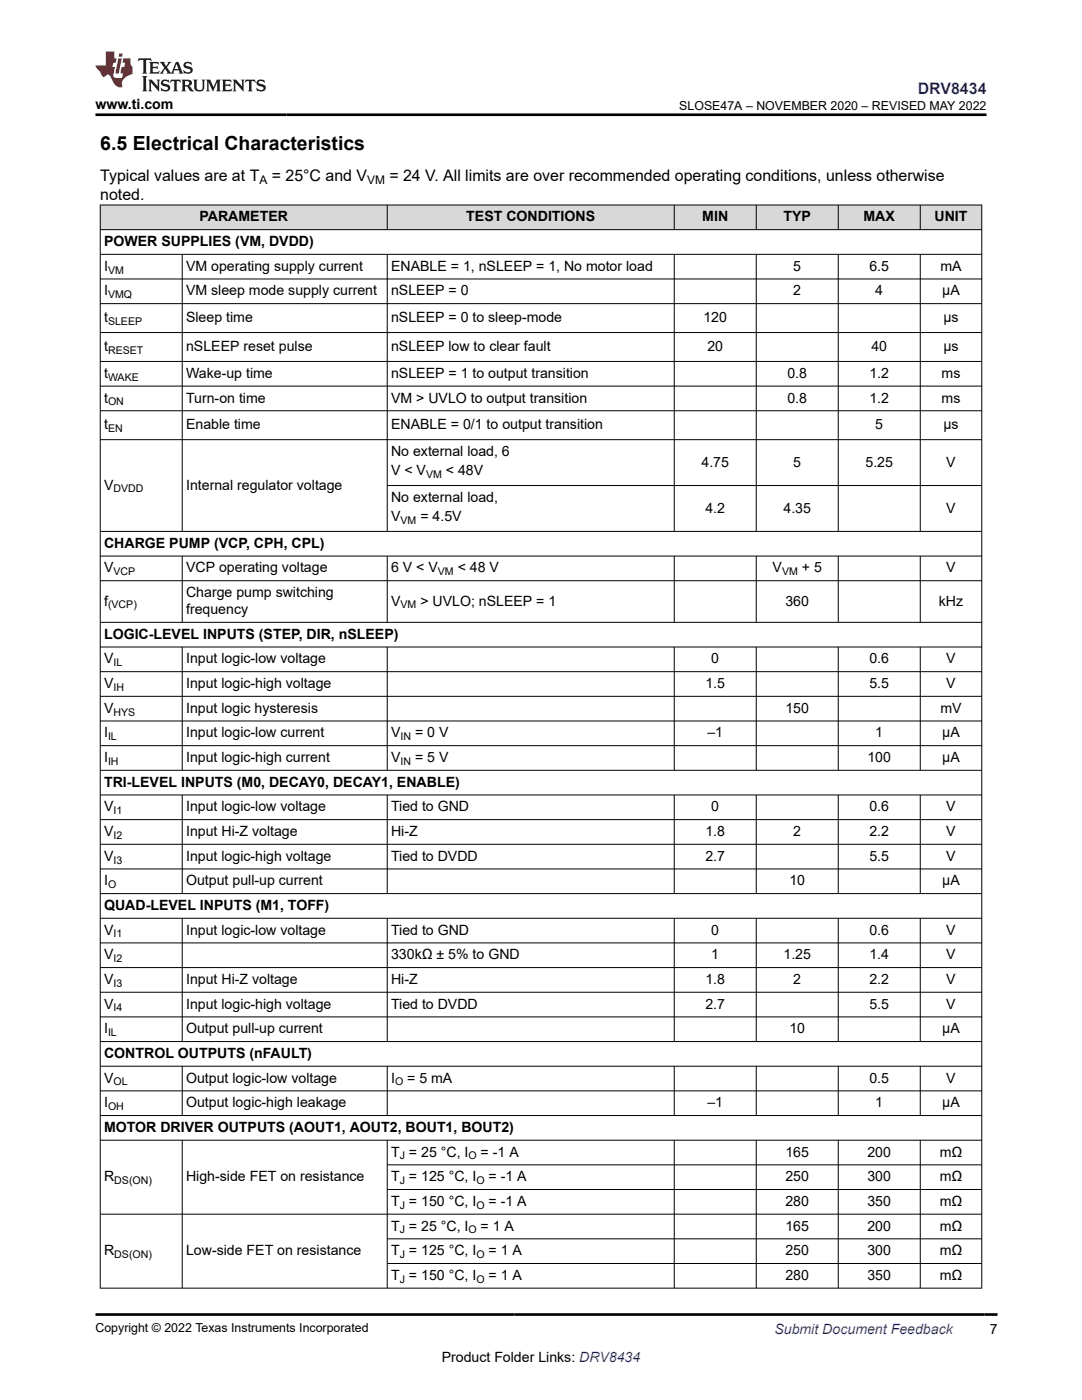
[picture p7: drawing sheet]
<svg xmlns="http://www.w3.org/2000/svg" width="216mm" height="279mm" viewBox="0 0 216 279" stroke-linecap="round" stroke-linejoin="round" font-family="sans-serif">
<defs><g id="words">
<text font-size="3.9" x="20" y="29.9">6.5 Electrical Characteristics</text>
<text font-size="3.2" fill="#00f" x="183.1" y="18.7">DRV8434</text>
<g font-size="3.2">
<text x="20" y="36.1">Typical values are at T</text>
<text x="20" y="39.9">noted.</text>
<text x="54.2" y="36.1">= 25°C and V</text>
<text x="77.7" y="36.1">= 24 V. All limits are over recommended operating conditions, unless otherwise</text>
</g>
<g font-size="2.8">
<text x="19" y="21.8">www.ti.com</text>
<text x="39.8" y="44.2">PARAMETER</text>
<text x="93" y="44.2">TEST CONDITIONS</text>
<text x="140.1" y="44.2">MIN</text>
<text x="156.3" y="44.2">TYP</text>
<text x="172.3" y="44.2">MAX</text>
<text x="186.5" y="44.2">UNIT</text>
<text x="20.8" y="49.1">POWER SUPPLIES (VM, DVDD)</text>
<text x="20.8" y="54">I</text>
<text x="20.8" y="59">I</text>
<text x="37.1" y="54">VM operating supply current</text>
<text x="37.1" y="59">VM sleep mode supply current</text>
<text x="78" y="54">ENABLE = 1, nSLEEP = 1, No motor load</text>
<text x="78" y="59">nSLEEP = 0</text>
<text x="158.3" y="54">5</text>
<text x="158.3" y="59">2</text>
<text x="173.5" y="54">6.5</text>
<text x="174.7" y="59">4</text>
<text x="187.6" y="54">mA</text>
<text x="188" y="59">μA</text>
<text x="20.8" y="64.3">t</text>
<text x="37.1" y="64.3">Sleep time</text>
<text x="78" y="64.3">nSLEEP = 0 to sleep-mode</text>
<text x="140.4" y="64.3">120</text>
<text x="188.2" y="64.3">μs</text>
<text x="20.8" y="70.1">t</text>
<text x="37.1" y="70.1">nSLEEP reset pulse</text>
<text x="78" y="70.1">nSLEEP low to clear fault</text>
<text x="141.2" y="70.1">20</text>
<text x="173.9" y="70.1">40</text>
<text x="188.2" y="70.1">μs</text>
<text x="20.8" y="75.4">t</text>
<text x="37.1" y="75.4">Wake-up time</text>
<text x="78" y="75.4">nSLEEP = 1 to output transition</text>
<text x="157.1" y="75.4">0.8</text>
<text x="173.5" y="75.4">1.2</text>
<text x="187.9" y="75.4">ms</text>
<text x="20.8" y="80.3">t</text>
<text x="37.1" y="80.3">Turn-on time</text>
<text x="78" y="80.3">VM &gt; UVLO to output transition</text>
<text x="157.1" y="80.3">0.8</text>
<text x="173.5" y="80.3">1.2</text>
<text x="187.9" y="80.3">ms</text>
<text x="20.8" y="85.7">t</text>
<text x="37.1" y="85.7">Enable time</text>
<text x="78" y="85.7">ENABLE = 0/1 to output transition</text>
<text x="174.7" y="85.7">5</text>
<text x="188.2" y="85.7">μs</text>
<text x="78" y="91">No external load, 6</text>
<text x="78" y="94.8">V &lt; V</text>
<text x="89" y="94.8">&lt; 48V</text>
<text x="140" y="93.1">4.75</text>
<text x="158.3" y="93.1">5</text>
<text x="172.7" y="93.1">5.25</text>
<text x="188.8" y="93.1">V</text>
<text x="20.8" y="97.7">V</text>
<text x="37.1" y="97.7">Internal regulator voltage</text>
<text x="78" y="100.2">No external load,</text>
<text x="78" y="104">V</text>
<text x="83.9" y="104">= 4.5V</text>
<text x="140.8" y="102.3">4.2</text>
<text x="156.3" y="102.3">4.35</text>
<text x="188.8" y="102.3">V</text>
<text x="20.8" y="109.3">CHARGE PUMP (VCP, CPH, CPL)</text>
<text x="20.8" y="114.2">V</text>
<text x="37.1" y="114.2">VCP operating voltage</text>
<text x="37.1" y="119.2">Charge pump switching</text>
<text x="78" y="114.2">6 V &lt; V</text>
<text x="91.3" y="114.2">&lt; 48 V</text>
<text x="154.2" y="114.2">V</text>
<text x="160" y="114.2">+ 5</text>
<text x="188.8" y="114.2">V</text>
<text x="20.8" y="120.9">f</text>
<text x="37.1" y="122.6">frequency</text>
<text x="78" y="120.9">V</text>
<text x="83.9" y="120.9">&gt; UVLO; nSLEEP = 1</text>
<text x="156.7" y="120.9">360</text>
<text x="187.3" y="120.9">kHz</text>
<text x="20.8" y="127.5">LOGIC-LEVEL INPUTS (STEP, DIR, nSLEEP)</text>
<text x="20.8" y="132.4">V</text>
<text x="20.8" y="137.3">V</text>
<text x="37.1" y="132.4">Input logic-low voltage</text>
<text x="37.1" y="137.3">Input logic-high voltage</text>
<text x="140.8" y="137.3">1.5</text>
<text x="141.9" y="132.4">0</text>
<text x="173.5" y="132.4">0.6</text>
<text x="173.5" y="137.3">5.5</text>
<text x="188.8" y="132.4">V</text>
<text x="188.8" y="137.3">V</text>
<text x="20.8" y="142.2">V</text>
<text x="37.1" y="142.2">Input logic hysteresis</text>
<text x="156.7" y="142.2">150</text>
<text x="187.6" y="142.2">mV</text>
<text x="20.8" y="147.2">I</text>
<text x="37.1" y="147.2">Input logic-low current</text>
<text x="78" y="147.2">V</text>
<text x="82.8" y="147.2">= 0 V</text>
<text x="141.2" y="147.2">–1</text>
<text x="174.7" y="147.2">1</text>
<text x="188" y="147.2">μA</text>
<text x="20.8" y="152.1">I</text>
<text x="37.1" y="152.1">Input logic-high current</text>
<text x="78" y="152.1">V</text>
<text x="82.8" y="152.1">= 5 V</text>
<text x="173.1" y="152.1">100</text>
<text x="188" y="152.1">μA</text>
<text x="20.8" y="157">TRI-LEVEL INPUTS (M0, DECAY0, DECAY1, ENABLE)</text>
<text x="20.8" y="161.9">V</text>
<text x="37.1" y="161.9">Input logic-low voltage</text>
<text x="78" y="161.9">Tied to GND</text>
<text x="141.9" y="161.9">0</text>
<text x="173.5" y="161.9">0.6</text>
<text x="188.8" y="161.9">V</text>
<text x="20.8" y="166.8">V</text>
<text x="37.1" y="166.8">Input Hi-Z voltage</text>
<text x="78" y="166.8">Hi-Z</text>
<text x="140.8" y="166.8">1.8</text>
<text x="158.3" y="166.8">2</text>
<text x="173.5" y="166.8">2.2</text>
<text x="188.8" y="166.8">V</text>
<text x="20.8" y="171.8">V</text>
<text x="37.1" y="171.8">Input logic-high voltage</text>
<text x="78" y="171.8">Tied to DVDD</text>
<text x="140.8" y="171.8">2.7</text>
<text x="173.5" y="171.8">5.5</text>
<text x="188.8" y="171.8">V</text>
<text x="20.8" y="176.7">I</text>
<text x="37.1" y="176.7">Output pull-up current</text>
<text x="157.5" y="176.7">10</text>
<text x="188" y="176.7">μA</text>
<text x="20.8" y="181.6">QUAD-LEVEL INPUTS (M1, TOFF)</text>
<text x="20.8" y="186.5">V</text>
<text x="20.8" y="191.5">V</text>
<text x="37.1" y="186.5">Input logic-low voltage</text>
<text x="78" y="186.5">Tied to GND</text>
<text x="78" y="191.5">330kΩ ± 5% to GND</text>
<text x="141.9" y="186.5">0</text>
<text x="141.9" y="191.5">1</text>
<text x="156.3" y="191.5">1.25</text>
<text x="173.5" y="186.5">0.6</text>
<text x="173.5" y="191.5">1.4</text>
<text x="188.8" y="186.5">V</text>
<text x="188.8" y="191.5">V</text>
<text x="20.8" y="196.4">V</text>
<text x="37.1" y="196.4">Input Hi-Z voltage</text>
<text x="78" y="196.4">Hi-Z</text>
<text x="140.8" y="196.4">1.8</text>
<text x="158.3" y="196.4">2</text>
<text x="173.5" y="196.4">2.2</text>
<text x="188.8" y="196.4">V</text>
<text x="20.8" y="201.3">V</text>
<text x="37.1" y="201.3">Input logic-high voltage</text>
<text x="78" y="201.3">Tied to DVDD</text>
<text x="140.8" y="201.3">2.7</text>
<text x="173.5" y="201.3">5.5</text>
<text x="188.8" y="201.3">V</text>
<text x="20.8" y="206.2">I</text>
<text x="37.1" y="206.2">Output pull-up current</text>
<text x="157.5" y="206.2">10</text>
<text x="188" y="206.2">μA</text>
<text x="20.8" y="211.1">CONTROL OUTPUTS (nFAULT)</text>
<text x="20.8" y="216.1">V</text>
<text x="20.8" y="221">I</text>
<text x="37.1" y="216.1">Output logic-low voltage</text>
<text x="37.1" y="221">Output logic-high leakage</text>
<text x="78" y="216.1">I</text>
<text x="81.3" y="216.1">= 5 mA</text>
<text x="141.2" y="221">–1</text>
<text x="173.5" y="216.1">0.5</text>
<text x="174.7" y="221">1</text>
<text x="188" y="221">μA</text>
<text x="188.8" y="216.1">V</text>
<text x="20.8" y="225.9">MOTOR DRIVER OUTPUTS (AOUT1, AOUT2, BOUT1, BOUT2)</text>
<text x="78" y="230.8">T = 25 °C, I</text>
<text x="95.9" y="230.8">= -1 A</text>
<text x="156.7" y="230.8">165</text>
<text x="173.1" y="230.8">200</text>
<text x="187.5" y="230.8">mΩ</text>
<text x="20.8" y="235.7">R</text>
<text x="37.1" y="235.7">High-side FET on resistance</text>
<text x="78" y="235.7">T = 125 °C, I</text>
<text x="97.5" y="235.7">= -1 A</text>
<text x="156.7" y="235.7">250</text>
<text x="173.1" y="235.7">300</text>
<text x="187.5" y="235.7">mΩ</text>
<text x="78" y="240.7">T = 150 °C, I</text>
<text x="78" y="245.6">T = 25 °C, I</text>
<text x="95.9" y="245.6">= 1 A</text>
<text x="97.5" y="240.7">= -1 A</text>
<text x="156.7" y="240.7">280</text>
<text x="156.7" y="245.6">165</text>
<text x="173.1" y="240.7">350</text>
<text x="173.1" y="245.6">200</text>
<text x="187.5" y="240.7">mΩ</text>
<text x="187.5" y="245.6">mΩ</text>
<text x="20.8" y="250.5">R</text>
<text x="37.1" y="250.5">Low-side FET on resistance</text>
<text x="78" y="250.5">T = 125 °C, I</text>
<text x="97.5" y="250.5">= 1 A</text>
<text x="156.7" y="250.5">250</text>
<text x="173.1" y="250.5">300</text>
<text x="187.5" y="250.5">mΩ</text>
<text x="78" y="255.4">T = 150 °C, I</text>
<text x="97.5" y="255.4">= 1 A</text>
<text x="156.7" y="255.4">280</text>
<text x="173.1" y="255.4">350</text>
<text x="187.5" y="255.4">mΩ</text>
<text x="197.5" y="266.1">7</text>
<text x="88.1" y="271.7">Product Folder Links: DRV8434</text>
</g>
<text font-size="2.8" fill="#00f" x="154.5" y="266.2">Submit Document Feedback</text>
<g font-size="2.5">
<text x="135.5" y="21.9">SLOSE47A – NOVEMBER 2020 – REVISED MAY 2022</text>
<text x="19" y="265.9">Copyright © 2022 Texas Instruments Incorporated</text>
</g>
<g font-size="2.4">
<text x="51.8" y="36.7">A</text>
<text x="73.2" y="36.7">VM</text>
</g>
<g font-size="2.1">
<text x="21.6" y="54.6">VM</text>
<text x="21.6" y="59.5">VMQ</text>
<text x="21.6" y="64.9">SLEEP</text>
<text x="21.6" y="70.6">RESET</text>
<text x="21.6" y="76">WAKE</text>
<text x="21.6" y="80.9">ON</text>
<text x="21.6" y="86.2">EN</text>
<text x="85" y="95.4">VM</text>
<text x="22.6" y="98.3">DVDD</text>
<text x="79.9" y="104.5">VM</text>
<text x="22.6" y="114.8">VCP</text>
<text x="87.4" y="114.8">VM</text>
<text x="156" y="114.8">VM</text>
<text x="21.6" y="121.4">(VCP)</text>
<text x="79.9" y="121.4">VM</text>
<text x="22.6" y="133">IL</text>
<text x="22.6" y="137.9">IH</text>
<text x="22.6" y="142.8">HYS</text>
<text x="21.6" y="147.7">IL</text>
<text x="79.9" y="147.7">IN</text>
<text x="21.6" y="152.6">IH</text>
<text x="79.9" y="152.6">IN</text>
<text x="22.6" y="162.5">I1</text>
<text x="22.6" y="167.4">I2</text>
<text x="22.6" y="172.3">I3</text>
<text x="21.6" y="177.3">O</text>
<text x="22.6" y="187.1">I1</text>
<text x="22.6" y="192">I2</text>
<text x="22.6" y="196.9">I3</text>
<text x="22.6" y="201.9">I4</text>
<text x="21.6" y="206.8">IL</text>
<text x="21.6" y="221.5">OH</text>
<text x="22.6" y="216.6">OL</text>
<text x="78.8" y="216.6">O</text>
<text x="79.8" y="231.4">J</text>
<text x="93.5" y="231.4">O</text>
<text x="22.8" y="236.3">DS(ON)</text>
<text x="79.8" y="236.3">J</text>
<text x="95" y="236.3">O</text>
<text x="79.8" y="241.2">J</text>
<text x="95" y="241.2">O</text>
<text x="22.8" y="251.1">DS(ON)</text>
<text x="79.8" y="246.2">J</text>
<text x="79.8" y="251.1">J</text>
<text x="93.5" y="246.2">O</text>
<text x="95" y="251.1">O</text>
<text x="79.8" y="256">J</text>
<text x="95" y="256">O</text>
</g>
</g></defs>
<g fill="#d8d8d8">
<path d="M20 40.9h175.9v4.9h-175.9z" fill-rule="evenodd"/>
<path d="M20.1 41h57.1v4.8h-57.1z" fill-rule="evenodd"/>
<path d="M77.3 41h57.2v4.8h-57.2z" fill-rule="evenodd"/>
<path d="M134.6 41h16.2v4.8h-16.2z" fill-rule="evenodd"/>
<path d="M151 41h16.2v4.8h-16.2z" fill-rule="evenodd"/>
<path d="M167.3 41h16.3v4.8h-16.3z" fill-rule="evenodd"/>
<path d="M183.7 41h12.1v4.8h-12.1z" fill-rule="evenodd"/>
</g>
<g fill="none" stroke="#000" stroke-width=".2">
<path d="M19.9 40.9h176.1M19.9 45.8h176.1M19.9 50.8h176.1M19.9 55.7h176.1M20 40.9v216.2M36.4 50.8v55.3M77.3 40.9v5M77.3 50.8v55.3M134.5 40.9v5M134.5 50.8v55.3M150.9 40.9v5M150.9 50.8v55.3"/>
<path d="M167.3 40.9v5M167.3 50.8v55.3M183.6 40.9v5M183.6 50.8v55.3M195.9 40.9v216.2M19.9 60.6h176.1M19.9 66.4h176.1M19.9 72.1h176.1M19.9 77.1h176.1M19.9 82h176.1M19.9 87.7h176.1M77.3 96.9h118.7"/>
<path d="M19.9 111h176.1M19.9 115.9h176.1M36.4 111v13.3M77.3 111v13.3M134.5 111v13.3M150.9 111v13.3M167.3 111v13.3M183.6 111v13.3M196 106.1h-176.1M19.9 124.2h176.1M19.9 129.1h176.1M19.9 134h176.1"/>
<path d="M19.9 139h176.1M36.4 129.1v24.7M77.3 129.1v24.7M134.5 129.1v24.7M150.9 129.1v24.7M167.3 129.1v24.7M183.6 129.1v24.7M19.9 143.9h176.1M19.9 148.8h176.1M19.9 153.7h176.1M19.9 158.7h176.1M36.4 158.7v19.7"/>
<path d="M77.3 158.7v19.7M134.5 158.7v19.7M150.9 158.7v19.7M167.3 158.7v19.7M183.6 158.7v19.7M19.9 163.6h176.1M19.9 168.5h176.1M19.9 173.4h176.1M19.9 178.3h176.1M19.9 183.3h176.1M19.9 188.2h176.1M19.9 193.1h176.1"/>
<path d="M19.9 198h176.1M36.4 183.3v24.6M77.3 183.3v24.6M134.5 183.3v24.6M150.9 183.3v24.6M167.3 183.3v24.6M183.6 183.3v24.6M19.9 202.9h176.1M19.9 207.9h176.1M19.9 212.8h176.1M19.9 217.7h176.1M36.4 212.8v9.9"/>
<path d="M77.3 212.8v9.9M134.5 212.8v9.9M150.9 212.8v9.9M167.3 212.8v9.9M183.6 212.8v9.9M19.9 222.6h176.1M19.9 227.6h176.1M36.4 227.6v29.5M77.3 227.6v29.5M77.3 232.5h118.7M77.3 237.4h118.7M134.5 227.6v29.5"/>
<path d="M150.9 227.6v29.5M167.3 227.6v29.5M183.6 227.6v29.5M19.9 257.1h176.1M77.3 247.2h118.7M77.3 252.2h118.7M196 242.3h-176.1"/>
</g>
<path d="M27.7 11.6l-.2 .6 .5-.2h.6v.1v2.2l-.2 .4h1l-.2-.4v-2.2v-.1h.5l.5 .2-.1-.6zM29.8 12.4l.2 .3v1.6l-.2 .4h1.9l.1-.6a1.08 1.08 0 0 1-1.3 .2v-.7h.6l.4 .2v-.7l-.4 .2h-.6v-.5l.2-.2a1 1 0 0 1 1 .3l-.1-.5zM31.8 12.4l1 1.1-1 1.2h.9l-.2-.2 .4-.8 .5 .8-.2 .2h1.6l-.2-.2 .1-.5h1l.1 .5-.1 .2h.9l-.2-.4-.8-1.9h-.5l-1 2.1-.8-1.1 .9-1h-.8l.2 .2-.5 .6-.3-.6 .1-.2zM35.2 12.8l.4 1h-.8zM36.8 12.5a.65 .65 0 0 0-.2 .7 .65 .65 0 0 0 .6 .5l.7 .1 .1 .3a.79 .79 0 0 1-.7 .4 .79 .79 0 0 1-.7-.5l.1 .7 .2-.1a.93 .93 0 0 0 1.1 0 .93 .93 0 0 0 .4-.9 1.46 1.46 0 0 0-1.2-.6l-.1-.3a1.09 1.09 0 0 1 1.2 .2l-.2-.6-.1 .1-.6-.2zM28.4 15.2l.2 .4v2.2l-.2 .4h1l-.2-.4v-2.2l.2-.4zM29.6 15.9l.2 .4v1.5l-.2 .4h.8l-.3-.4v-1.3l1.7 1.8v-2l.2-.4h-.8l.2 .2 .1 1.1-1.2-1.3zM32.3 16a.65 .65 0 0 0-.2 .8 .65 .65 0 0 0 .7 .4l.6 .2 .1 .2a.79 .79 0 0 1-.7 .4 .79 .79 0 0 1-.7-.5l.1 .7 .2-.1a.93 .93 0 0 0 1.1 .1 .93 .93 0 0 0 .4-1 1.46 1.46 0 0 0-1.2-.5l-.1-.4a1.09 1.09 0 0 1 1.2 .2l-.2-.6-.1 .1-.6-.1zM34.1 15.9l-.1 .6a.63 .63 0 0 1 .7-.3l.1 1.6-.3 .4h1l-.2-.4v-1.6a.66 .66 0 0 1 .8 .3l-.1-.6zM36.2 15.9l.2 .4v1.5l-.2 .4h.9l-.2-.2v-.7h.5l.1 .2a.79 .79 0 0 0 1.2 .6l-1-.9a.61 .61 0 0 0 .6-.6 .61 .61 0 0 0-.5-.7zM36.9 16.2h.2a.47 .47 0 0 1 .5 .1 .47 .47 0 0 1 .1 .5l-.2 .1-.6 .1zM38.5 15.9l.2 .2a2.27 2.27 0 0 0 .4 2 1.04 1.04 0 0 0 1.7-.7v-1.3l.2-.2h-.8l.2 .4v1.1a.6 .6 0 0 1-.6 .6 .6 .6 0 0 1-.6-.6v-1.1l.3-.4zM41.1 15.9l.2 .4v1.5l-.2 .4h.7l-.2-.4v-1.4l.9 1.9 .8-1.9v1.4l-.2 .4h1l-.3-.4v-1.5l.3-.4h-.8l-.7 1.5-.7-1.5zM44.3 15.9l.2 .4v1.5l-.2 .4h1.9l.1-.6a1.09 1.09 0 0 1-1.3 .2v-.7h.6l.4 .2v-.6l-.4 .2h-.6v-.6l.2-.1a1.01 1.01 0 0 1 1 .3l-.1-.6zM46.4 15.9l.3 .4v1.5l-.3 .4h.8l-.2-.4v-1.3l1.6 1.8v-2l.2-.4h-.7l.2 .2v1.1l-1.2-1.3zM49 15.9l-.1 .6a.63 .63 0 0 1 .8-.3v1.6l-.3 .4h1l-.2-.4v-1.6a.66 .66 0 0 1 .8 .3l-.1-.6zM51.4 16a.65 .65 0 0 0-.2 .8 .65 .65 0 0 0 .6 .4l.6 .2 .2 .2a.79 .79 0 0 1-.8 .4 .79 .79 0 0 1-.6-.5l.1 .7 .2-.1a.93 .93 0 0 0 1 .1 .93 .93 0 0 0 .5-1 1.46 1.46 0 0 0-1.3-.5l-.1-.4a1.09 1.09 0 0 1 1.3 .2l-.2-.6-.2 .1-.5-.1z" fill="#231f20"/>
<path d="M21.1 10.3v2.7h-2.1l.1 .4 .9 1a.95 .95 0 0 0 .9 .9 .59 .59 0 0 1 .6-.4 .59 .59 0 0 1 .5 .3l.4 .8a1.59 1.59 0 0 0 2.1 1.4 1.61 1.61 0 0 1 1-2.3l1-.3-.1-1.5a1.59 1.59 0 0 1-.4-1.7h-1.4l-.2 .9h.5l-.1 .9h-.5l-.2 .9v.3l.4 .1-.2 .9h-.6a.73 .73 0 0 1-1.1-.7l.3-1.5h-.5l.2-.9h.5l.2-.9h-.5v-1.3zM23.6 11.6l-.6 3.1h.7l.6-3.1zM23.8 10.7l-.1 .6h.7l.1-.6z" fill="#ed1c24"/>
<path d="M19 22.9h177.8M19.1 262.3h179.9" fill="none" stroke="#000" stroke-width=".53"/>
<use href="#words"/>
</svg>
